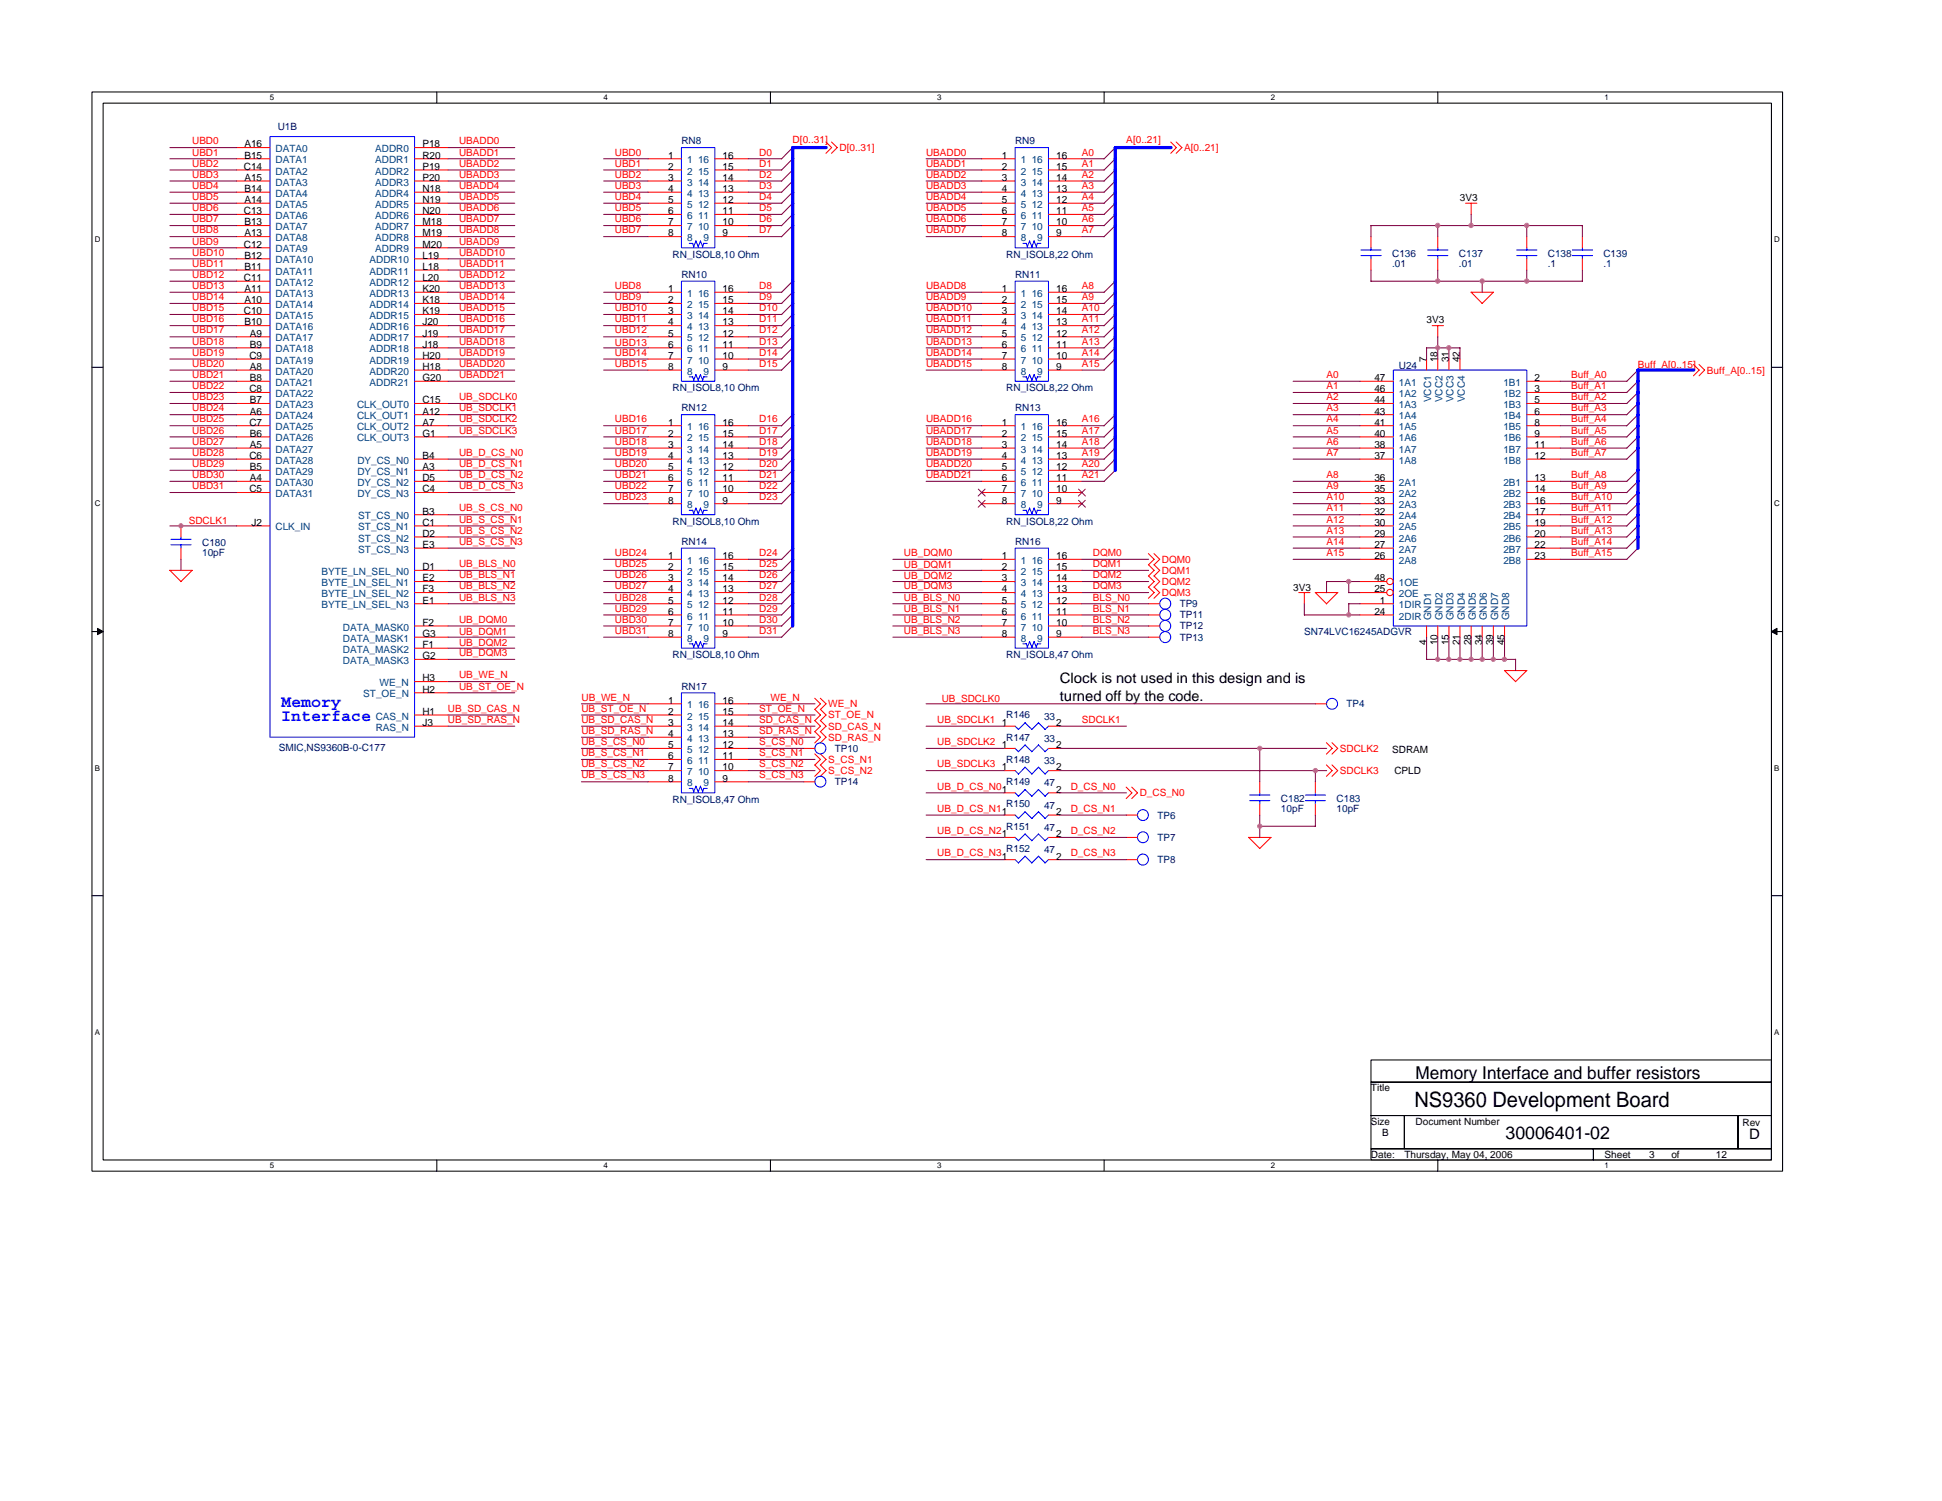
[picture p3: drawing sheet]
<svg xmlns="http://www.w3.org/2000/svg" width="279mm" height="216mm" viewBox="0 0 279 216" stroke-linecap="round" stroke-linejoin="round" font-family="sans-serif">
<defs><g id="words">
<text font-size="3" x="203.5" y="159.2">NS9360 Development Board</text>
<g font-size="2.6">
<text x="203.7" y="155.2">Memory Interface and buffer resistors</text>
<text x="216.6" y="163.9">30006401-02</text>
</g>
<g font-size="2.4" fill="#00f">
<text x="40.4" y="101.7">Memory</text>
<text x="40.4" y="103.7">Interface</text>
</g>
<g font-size="2.1">
<text x="152.5" y="98.3">Clock is not used in this design and is</text>
<text x="152.5" y="100.8">turned off by the code.</text>
<text x="251.7" y="163.9">D</text>
</g>
<g font-size="1.4" fill="#f00">
<text x="27.6" y="24">UBD2</text>
<text x="27.6" y="22.4">UBD1</text>
<text x="27.6" y="20.8">UBD0</text>
<text x="66" y="20.8">UBADD0</text>
<text x="66" y="24">UBADD2</text>
<text x="66" y="22.4">UBADD1</text>
<text x="88.5" y="22.4">UBD0</text>
<text x="88.5" y="24">UBD1</text>
<text x="109.2" y="24">D1</text>
<text x="109.2" y="22.4">D0</text>
<text x="114" y="20.6">D[0..31]</text>
<text x="120.8" y="21.7">D[0..31]</text>
<text x="133.2" y="24">UBADD1</text>
<text x="133.2" y="22.4">UBADD0</text>
<text x="155.7" y="22.4">A0</text>
<text x="155.7" y="24">A1</text>
<text x="162" y="20.6">A[0..21]</text>
<text x="170.4" y="21.7">A[0..21]</text>
<text x="27.6" y="25.6">UBD3</text>
<text x="27.6" y="28.8">UBD5</text>
<text x="27.6" y="27.2">UBD4</text>
<text x="66" y="27.2">UBADD4</text>
<text x="66" y="25.6">UBADD3</text>
<text x="66" y="28.8">UBADD5</text>
<text x="88.5" y="27.2">UBD3</text>
<text x="88.5" y="25.6">UBD2</text>
<text x="88.5" y="28.8">UBD4</text>
<text x="109.2" y="28.8">D4</text>
<text x="109.2" y="25.6">D2</text>
<text x="109.2" y="27.2">D3</text>
<text x="133.2" y="28.8">UBADD4</text>
<text x="133.2" y="25.6">UBADD2</text>
<text x="133.2" y="27.2">UBADD3</text>
<text x="155.7" y="25.6">A2</text>
<text x="155.7" y="28.8">A4</text>
<text x="155.7" y="27.2">A3</text>
<text x="27.6" y="30.4">UBD6</text>
<text x="27.6" y="32">UBD7</text>
<text x="27.6" y="33.6">UBD8</text>
<text x="27.6" y="35.2">UBD9</text>
<text x="66" y="30.4">UBADD6</text>
<text x="66" y="32">UBADD7</text>
<text x="66" y="33.6">UBADD8</text>
<text x="66" y="35.2">UBADD9</text>
<text x="88.5" y="30.4">UBD5</text>
<text x="88.5" y="32">UBD6</text>
<text x="88.5" y="33.6">UBD7</text>
<text x="109.2" y="30.4">D5</text>
<text x="109.2" y="32">D6</text>
<text x="109.2" y="33.6">D7</text>
<text x="133.2" y="32">UBADD6</text>
<text x="133.2" y="30.4">UBADD5</text>
<text x="133.2" y="33.6">UBADD7</text>
<text x="155.7" y="30.4">A5</text>
<text x="155.7" y="33.6">A7</text>
<text x="155.7" y="32">A6</text>
<text x="27.6" y="40">UBD12</text>
<text x="27.6" y="38.4">UBD11</text>
<text x="27.6" y="36.8">UBD10</text>
<text x="27.6" y="41.6">UBD13</text>
<text x="66" y="40">UBADD12</text>
<text x="66" y="38.4">UBADD11</text>
<text x="66" y="36.8">UBADD10</text>
<text x="66" y="41.6">UBADD13</text>
<text x="88.5" y="41.6">UBD8</text>
<text x="109.2" y="41.6">D8</text>
<text x="133.2" y="41.6">UBADD8</text>
<text x="155.7" y="41.6">A8</text>
<text x="27.6" y="43.2">UBD14</text>
<text x="27.6" y="44.8">UBD15</text>
<text x="27.6" y="46.4">UBD16</text>
<text x="27.6" y="48">UBD17</text>
<text x="66" y="43.2">UBADD14</text>
<text x="66" y="44.8">UBADD15</text>
<text x="66" y="46.4">UBADD16</text>
<text x="66" y="48">UBADD17</text>
<text x="88.5" y="44.8">UBD10</text>
<text x="88.5" y="43.2">UBD9</text>
<text x="88.5" y="46.4">UBD11</text>
<text x="88.5" y="48">UBD12</text>
<text x="109.2" y="48">D12</text>
<text x="109.2" y="44.8">D10</text>
<text x="109.2" y="43.2">D9</text>
<text x="109.2" y="46.4">D11</text>
<text x="133.2" y="48">UBADD12</text>
<text x="133.2" y="44.8">UBADD10</text>
<text x="133.2" y="43.2">UBADD9</text>
<text x="133.2" y="46.4">UBADD11</text>
<text x="155.7" y="44.8">A10</text>
<text x="155.7" y="43.2">A9</text>
<text x="155.7" y="48">A12</text>
<text x="155.7" y="46.4">A11</text>
<text x="27.6" y="52.8">UBD20</text>
<text x="27.6" y="51.2">UBD19</text>
<text x="27.6" y="49.6">UBD18</text>
<text x="66" y="52.8">UBADD20</text>
<text x="66" y="51.2">UBADD19</text>
<text x="66" y="49.6">UBADD18</text>
<text x="88.5" y="51.2">UBD14</text>
<text x="88.5" y="49.7">UBD13</text>
<text x="88.5" y="52.8">UBD15</text>
<text x="109.2" y="49.6">D13</text>
<text x="109.2" y="52.8">D15</text>
<text x="109.2" y="51.2">D14</text>
<text x="133.2" y="51.2">UBADD14</text>
<text x="133.2" y="49.6">UBADD13</text>
<text x="133.2" y="52.8">UBADD15</text>
<text x="155.7" y="51.2">A14</text>
<text x="155.7" y="52.8">A15</text>
<text x="155.7" y="49.6">A13</text>
<text x="235.7" y="52.9">Buff_A[0..15]</text>
<text x="245.6" y="53.7">Buff_A[0..15]</text>
<text x="27.6" y="56">UBD22</text>
<text x="27.6" y="57.6">UBD23</text>
<text x="27.6" y="54.4">UBD21</text>
<text x="27.6" y="59.2">UBD24</text>
<text x="66" y="54.4">UBADD21</text>
<text x="66" y="57.6">UB_SDCLK0</text>
<text x="66" y="59.2">UB_SDCLK1</text>
<text x="190.9" y="54.4">A0</text>
<text x="190.9" y="56">A1</text>
<text x="190.9" y="59.2">A3</text>
<text x="190.9" y="57.6">A2</text>
<text x="226.1" y="56">Buff_A1</text>
<text x="226.1" y="54.4">Buff_A0</text>
<text x="226.1" y="59.2">Buff_A3</text>
<text x="226.1" y="57.6">Buff_A2</text>
<text x="27.6" y="65.6">UBD28</text>
<text x="27.6" y="64">UBD27</text>
<text x="27.6" y="62.4">UBD26</text>
<text x="27.6" y="60.8">UBD25</text>
<text x="66" y="60.8">UB_SDCLK2</text>
<text x="66" y="62.4">UB_SDCLK3</text>
<text x="66" y="65.6">UB_D_CS_N0</text>
<text x="88.5" y="64">UBD18</text>
<text x="88.5" y="62.4">UBD17</text>
<text x="88.5" y="60.8">UBD16</text>
<text x="88.5" y="65.6">UBD19</text>
<text x="109.2" y="64">D18</text>
<text x="109.2" y="62.4">D17</text>
<text x="109.2" y="65.6">D19</text>
<text x="109.2" y="60.8">D16</text>
<text x="133.2" y="64">UBADD18</text>
<text x="133.2" y="62.4">UBADD17</text>
<text x="133.2" y="60.8">UBADD16</text>
<text x="133.2" y="65.6">UBADD19</text>
<text x="155.7" y="62.4">A17</text>
<text x="155.7" y="60.8">A16</text>
<text x="155.7" y="64">A18</text>
<text x="155.7" y="65.6">A19</text>
<text x="190.9" y="62.4">A5</text>
<text x="190.9" y="60.8">A4</text>
<text x="190.9" y="65.6">A7</text>
<text x="190.9" y="64">A6</text>
<text x="226.1" y="60.8">Buff_A4</text>
<text x="226.1" y="65.6">Buff_A7</text>
<text x="226.1" y="64">Buff_A6</text>
<text x="226.1" y="62.4">Buff_A5</text>
<text x="27.6" y="68.8">UBD30</text>
<text x="27.6" y="70.4">UBD31</text>
<text x="27.6" y="67.2">UBD29</text>
<text x="66" y="67.2">UB_D_CS_N1</text>
<text x="66" y="68.8">UB_D_CS_N2</text>
<text x="66" y="70.4">UB_D_CS_N3</text>
<text x="88.5" y="70.4">UBD22</text>
<text x="88.5" y="68.8">UBD21</text>
<text x="88.5" y="67.2">UBD20</text>
<text x="88.5" y="72">UBD23</text>
<text x="109.2" y="72">D23</text>
<text x="109.2" y="67.2">D20</text>
<text x="109.2" y="70.4">D22</text>
<text x="109.2" y="68.8">D21</text>
<text x="133.2" y="67.2">UBADD20</text>
<text x="133.2" y="68.8">UBADD21</text>
<text x="155.7" y="68.8">A21</text>
<text x="155.7" y="67.2">A20</text>
<text x="190.9" y="70.4">A9</text>
<text x="190.9" y="68.8">A8</text>
<text x="190.9" y="72">A10</text>
<text x="226.1" y="68.8">Buff_A8</text>
<text x="226.1" y="72">Buff_A10</text>
<text x="226.1" y="70.4">Buff_A9</text>
<text x="27.2" y="75.3">SDCLK1</text>
<text x="66" y="73.6">UB_S_CS_N0</text>
<text x="66" y="75.2">UB_S_CS_N1</text>
<text x="66" y="76.8">UB_S_CS_N2</text>
<text x="190.9" y="73.6">A11</text>
<text x="190.9" y="75.2">A12</text>
<text x="190.9" y="76.8">A13</text>
<text x="226.1" y="73.6">Buff_A11</text>
<text x="226.1" y="75.2">Buff_A12</text>
<text x="226.1" y="76.8">Buff_A13</text>
<text x="66" y="78.4">UB_S_CS_N3</text>
<text x="66" y="81.6">UB_BLS_N0</text>
<text x="66" y="83.2">UB_BLS_N1</text>
<text x="88.5" y="83.2">UBD26</text>
<text x="88.5" y="81.6">UBD25</text>
<text x="88.5" y="80">UBD24</text>
<text x="109.2" y="83.2">D26</text>
<text x="109.2" y="81.6">D25</text>
<text x="109.2" y="80">D24</text>
<text x="130" y="83.3">UB_DQM2</text>
<text x="130" y="80">UB_DQM0</text>
<text x="130" y="81.7">UB_DQM1</text>
<text x="157.2" y="80">DQM0</text>
<text x="157.2" y="81.6">DQM1</text>
<text x="157.2" y="83.2">DQM2</text>
<text x="167.2" y="80.9">DQM0</text>
<text x="167.2" y="82.5">DQM1</text>
<text x="190.9" y="78.4">A14</text>
<text x="190.9" y="80">A15</text>
<text x="226.1" y="78.4">Buff_A14</text>
<text x="226.1" y="80">Buff_A15</text>
<text x="66" y="84.8">UB_BLS_N2</text>
<text x="66" y="86.4">UB_BLS_N3</text>
<text x="66" y="89.6">UB_DQM0</text>
<text x="88.5" y="84.8">UBD27</text>
<text x="88.5" y="89.6">UBD30</text>
<text x="88.5" y="88">UBD29</text>
<text x="88.5" y="86.4">UBD28</text>
<text x="109.2" y="88">D29</text>
<text x="109.2" y="86.4">D28</text>
<text x="109.2" y="89.6">D30</text>
<text x="109.2" y="84.8">D27</text>
<text x="130" y="84.8">UB_DQM3</text>
<text x="130" y="86.4">UB_BLS_N0</text>
<text x="130" y="88">UB_BLS_N1</text>
<text x="130" y="89.6">UB_BLS_N2</text>
<text x="157.2" y="84.8">DQM3</text>
<text x="157.2" y="89.6">BLS_N2</text>
<text x="157.2" y="86.4">BLS_N0</text>
<text x="157.2" y="88">BLS_N1</text>
<text x="167.2" y="84.1">DQM2</text>
<text x="167.2" y="85.7">DQM3</text>
<text x="66" y="91.3">UB_DQM1</text>
<text x="66" y="92.9">UB_DQM2</text>
<text x="66" y="94.4">UB_DQM3</text>
<text x="88.5" y="91.2">UBD31</text>
<text x="109.2" y="91.2">D31</text>
<text x="130" y="91.2">UB_BLS_N3</text>
<text x="157.2" y="91.2">BLS_N3</text>
<text x="66" y="97.6">UB_WE_N</text>
<text x="66" y="99.2">UB_ST_OE_N</text>
<text x="83.6" y="100.8">UB_WE_N</text>
<text x="110.8" y="100.8">WE_N</text>
<text x="119.2" y="101.7">WE_N</text>
<text x="135.5" y="100.9">UB_SDCLK0</text>
<text x="64.4" y="102.4">UB_SD_CAS_N</text>
<text x="64.4" y="104">UB_SD_RAS_N</text>
<text x="83.6" y="102.4">UB_ST_OE_N</text>
<text x="83.6" y="105.6">UB_SD_RAS_N</text>
<text x="83.6" y="104">UB_SD_CAS_N</text>
<text x="83.6" y="107.2">UB_S_CS_N0</text>
<text x="109.2" y="104">SD_CAS_N</text>
<text x="109.2" y="105.6">SD_RAS_N</text>
<text x="109.2" y="102.4">ST_OE_N</text>
<text x="109.2" y="107.2">S_CS_N0</text>
<text x="119.2" y="104.9">SD_CAS_N</text>
<text x="119.2" y="106.5">SD_RAS_N</text>
<text x="119.2" y="103.3">ST_OE_N</text>
<text x="134.8" y="104">UB_SDCLK1</text>
<text x="134.8" y="107.2">UB_SDCLK2</text>
<text x="155.7" y="104">SDCLK1</text>
<text x="83.6" y="110.4">UB_S_CS_N2</text>
<text x="83.6" y="112">UB_S_CS_N3</text>
<text x="83.6" y="108.8">UB_S_CS_N1</text>
<text x="109.2" y="108.8">S_CS_N1</text>
<text x="109.2" y="112">S_CS_N3</text>
<text x="109.2" y="110.4">S_CS_N2</text>
<text x="119.2" y="109.7">S_CS_N1</text>
<text x="119.2" y="111.3">S_CS_N2</text>
<text x="134.8" y="113.6">UB_D_CS_N0</text>
<text x="134.8" y="110.4">UB_SDCLK3</text>
<text x="154" y="113.6">D_CS_N0</text>
<text x="192.8" y="111.3">SDCLK3</text>
<text x="192.8" y="108.1">SDCLK2</text>
<text x="134.8" y="116.8">UB_D_CS_N1</text>
<text x="134.8" y="120">UB_D_CS_N2</text>
<text x="154" y="120">D_CS_N2</text>
<text x="154" y="116.8">D_CS_N1</text>
<text x="164" y="114.5">D_CS_N0</text>
<text x="134.8" y="123.2">UB_D_CS_N3</text>
<text x="154" y="123.2">D_CS_N3</text>
</g>
<g font-size="1.4">
<text x="35.2" y="21.2">A16</text>
<text x="35.2" y="22.8">B15</text>
<text x="60.8" y="21.2">P18</text>
<text x="60.8" y="22.8">R20</text>
<text x="96.1" y="22.8">1</text>
<text x="104" y="22.8">16</text>
<text x="144.1" y="22.8">1</text>
<text x="152" y="22.8">16</text>
<text x="35.1" y="24.4">C14</text>
<text x="35.2" y="26">A15</text>
<text x="35.2" y="27.6">B14</text>
<text x="35.2" y="29.2">A14</text>
<text x="60.8" y="24.4">P19</text>
<text x="60.8" y="26">P20</text>
<text x="60.8" y="27.6">N18</text>
<text x="60.8" y="29.2">N19</text>
<text x="96.1" y="24.4">2</text>
<text x="96.1" y="26">3</text>
<text x="96.1" y="27.6">4</text>
<text x="96.1" y="29.2">5</text>
<text x="104" y="29.2">12</text>
<text x="104" y="27.6">13</text>
<text x="104" y="26">14</text>
<text x="104" y="24.4">15</text>
<text x="144.1" y="24.4">2</text>
<text x="144.1" y="26">3</text>
<text x="144.1" y="27.6">4</text>
<text x="144.1" y="29.2">5</text>
<text x="152" y="29.2">12</text>
<text x="152" y="27.6">13</text>
<text x="152" y="26">14</text>
<text x="152" y="24.4">15</text>
<text x="210" y="28.9">3V3</text>
<text x="35.1" y="30.8">C13</text>
<text x="35.1" y="35.6">C12</text>
<text x="35.2" y="32.4">B13</text>
<text x="35.2" y="34">A13</text>
<text x="60.8" y="30.8">N20</text>
<text x="60.8" y="32.4">M18</text>
<text x="60.8" y="34">M19</text>
<text x="60.8" y="35.6">M20</text>
<text x="96.1" y="30.8">6</text>
<text x="96.1" y="32.4">7</text>
<text x="96.1" y="34">8</text>
<text x="104" y="34">9</text>
<text x="104" y="32.4">10</text>
<text x="104" y="30.8">11</text>
<text x="144.1" y="30.8">6</text>
<text x="144.1" y="32.4">7</text>
<text x="144.1" y="34">8</text>
<text x="152" y="34">9</text>
<text x="152" y="32.4">10</text>
<text x="152" y="30.8">11</text>
<text x="35.1" y="40.4">C11</text>
<text x="35.2" y="37.2">B12</text>
<text x="35.2" y="38.8">B11</text>
<text x="60.8" y="37.2">L19</text>
<text x="60.8" y="38.8">L18</text>
<text x="60.8" y="40.4">L20</text>
<text x="35.1" y="45.2">C10</text>
<text x="35.2" y="42">A11</text>
<text x="35.2" y="43.6">A10</text>
<text x="35.2" y="46.8">B10</text>
<text x="60.8" y="42">K20</text>
<text x="60.8" y="43.6">K18</text>
<text x="60.8" y="45.2">K19</text>
<text x="60.8" y="46.8">J20</text>
<text x="96.1" y="42">1</text>
<text x="96.1" y="43.6">2</text>
<text x="96.1" y="45.2">3</text>
<text x="96.1" y="46.8">4</text>
<text x="104" y="46.8">13</text>
<text x="104" y="45.2">14</text>
<text x="104" y="43.6">15</text>
<text x="104" y="42">16</text>
<text x="144.1" y="42">1</text>
<text x="144.1" y="43.6">2</text>
<text x="144.1" y="45.2">3</text>
<text x="144.1" y="46.8">4</text>
<text x="152" y="46.8">13</text>
<text x="152" y="45.2">14</text>
<text x="152" y="43.6">15</text>
<text x="152" y="42">16</text>
<text x="205.2" y="46.5">3V3</text>
<text x="35.9" y="51.6">C9</text>
<text x="36" y="48.4">A9</text>
<text x="36" y="50">B9</text>
<text x="36" y="53.2">A8</text>
<text x="60.8" y="48.4">J19</text>
<text x="60.8" y="50">J18</text>
<text x="60.8" y="51.6">H20</text>
<text x="60.8" y="53.2">H18</text>
<text x="96.1" y="48.4">5</text>
<text x="96.1" y="50">6</text>
<text x="96.1" y="51.6">7</text>
<text x="96.1" y="53.2">8</text>
<text x="104" y="53.2">9</text>
<text x="104" y="51.6">10</text>
<text x="104" y="50">11</text>
<text x="104" y="48.4">12</text>
<text x="144.1" y="48.4">5</text>
<text x="144.1" y="50">6</text>
<text x="144.1" y="51.6">7</text>
<text x="144.1" y="53.2">8</text>
<text x="152" y="53.2">9</text>
<text x="152" y="51.6">10</text>
<text x="152" y="50">11</text>
<text x="152" y="48.4">12</text>
<text x="205.2" y="52.1" transform="rotate(-90 205.2 52.1)">7</text>
<text x="206.8" y="52.1" transform="rotate(-90 206.8 52.1)">18</text>
<text x="208.4" y="52.1" transform="rotate(-90 208.4 52.1)">31</text>
<text x="210" y="52.1" transform="rotate(-90 210 52.1)">42</text>
<text x="35.9" y="56.4">C8</text>
<text x="36" y="54.8">B8</text>
<text x="36" y="58">B7</text>
<text x="36" y="59.6">A6</text>
<text x="60.8" y="54.8">G20</text>
<text x="60.8" y="58">C15</text>
<text x="60.8" y="59.6">A12</text>
<text x="197.7" y="54.8">47</text>
<text x="197.7" y="56.4">46</text>
<text x="197.7" y="58">44</text>
<text x="197.7" y="59.6">43</text>
<text x="220.8" y="54.8">2</text>
<text x="220.8" y="56.4">3</text>
<text x="220.8" y="58">5</text>
<text x="220.8" y="59.6">6</text>
<text x="35.9" y="61.2">C7</text>
<text x="36" y="62.8">B6</text>
<text x="36" y="64.4">A5</text>
<text x="60.8" y="61.2">A7</text>
<text x="60.8" y="62.8">G1</text>
<text x="96.1" y="61.2">1</text>
<text x="96.1" y="62.8">2</text>
<text x="96.1" y="64.4">3</text>
<text x="104" y="64.4">14</text>
<text x="104" y="62.8">15</text>
<text x="104" y="61.2">16</text>
<text x="144.1" y="61.2">1</text>
<text x="144.1" y="62.8">2</text>
<text x="144.1" y="64.4">3</text>
<text x="152" y="64.4">14</text>
<text x="152" y="62.8">15</text>
<text x="152" y="61.2">16</text>
<text x="197.7" y="61.2">41</text>
<text x="197.7" y="62.8">40</text>
<text x="197.7" y="64.4">38</text>
<text x="220.8" y="61.2">8</text>
<text x="220.8" y="62.8">9</text>
<text x="220.8" y="64.4">11</text>
<text x="35.9" y="66">C6</text>
<text x="35.9" y="70.8">C5</text>
<text x="36" y="67.6">B5</text>
<text x="36" y="69.2">A4</text>
<text x="60.8" y="66">B4</text>
<text x="60.8" y="67.6">A3</text>
<text x="60.8" y="69.2">D5</text>
<text x="60.8" y="70.8">C4</text>
<text x="96.1" y="66">4</text>
<text x="96.1" y="67.6">5</text>
<text x="96.1" y="69.2">6</text>
<text x="96.1" y="70.8">7</text>
<text x="104" y="70.8">10</text>
<text x="104" y="69.2">11</text>
<text x="104" y="67.6">12</text>
<text x="104" y="66">13</text>
<text x="144.1" y="66">4</text>
<text x="144.1" y="67.6">5</text>
<text x="144.1" y="69.2">6</text>
<text x="144.1" y="70.8">7</text>
<text x="152" y="70.8">10</text>
<text x="152" y="69.2">11</text>
<text x="152" y="67.6">12</text>
<text x="152" y="66">13</text>
<text x="197.7" y="66">37</text>
<text x="197.7" y="69.2">36</text>
<text x="197.7" y="70.8">35</text>
<text x="220.8" y="66">12</text>
<text x="220.8" y="69.2">13</text>
<text x="220.8" y="70.8">14</text>
<text x="36.2" y="75.6">J2</text>
<text x="60.8" y="74">B3</text>
<text x="60.8" y="75.6">C1</text>
<text x="60.8" y="77.2">D2</text>
<text x="96.1" y="72.4">8</text>
<text x="104" y="72.4">9</text>
<text x="144.1" y="72.4">8</text>
<text x="152" y="72.4">9</text>
<text x="197.7" y="72.4">33</text>
<text x="197.7" y="74">32</text>
<text x="197.7" y="77.2">29</text>
<text x="197.7" y="75.6">30</text>
<text x="220.8" y="72.4">16</text>
<text x="220.8" y="74">17</text>
<text x="220.8" y="75.6">19</text>
<text x="220.8" y="77.2">20</text>
<text x="60.8" y="78.8">E3</text>
<text x="60.8" y="82">D1</text>
<text x="60.8" y="83.6">E2</text>
<text x="96.1" y="80.4">1</text>
<text x="96.1" y="82">2</text>
<text x="96.1" y="83.6">3</text>
<text x="104" y="83.6">14</text>
<text x="104" y="82">15</text>
<text x="104" y="80.4">16</text>
<text x="144.1" y="80.4">1</text>
<text x="144.1" y="82">2</text>
<text x="144.1" y="83.6">3</text>
<text x="152" y="83.6">14</text>
<text x="152" y="82">15</text>
<text x="152" y="80.4">16</text>
<text x="197.7" y="83.6">48</text>
<text x="197.7" y="78.8">27</text>
<text x="197.7" y="80.4">26</text>
<text x="220.8" y="78.8">22</text>
<text x="220.8" y="80.4">23</text>
<text x="60.8" y="85.2">F3</text>
<text x="60.8" y="86.8">E1</text>
<text x="96.1" y="85.2">4</text>
<text x="96.1" y="86.8">5</text>
<text x="96.1" y="88.4">6</text>
<text x="104" y="88.4">11</text>
<text x="104" y="86.8">12</text>
<text x="104" y="85.2">13</text>
<text x="144.1" y="85.2">4</text>
<text x="144.1" y="86.8">5</text>
<text x="144.1" y="88.4">6</text>
<text x="152" y="88.4">11</text>
<text x="152" y="86.8">12</text>
<text x="152" y="85.2">13</text>
<text x="186" y="84.9">3V3</text>
<text x="197.7" y="85.2">25</text>
<text x="197.7" y="88.4">24</text>
<text x="198.5" y="86.8">1</text>
<text x="60.8" y="90">F2</text>
<text x="60.8" y="91.6">G3</text>
<text x="60.8" y="93.2">F1</text>
<text x="60.8" y="94.8">G2</text>
<text x="96.1" y="90">7</text>
<text x="96.1" y="91.6">8</text>
<text x="104" y="91.6">9</text>
<text x="104" y="90">10</text>
<text x="144.1" y="90">7</text>
<text x="144.1" y="91.6">8</text>
<text x="152" y="91.6">9</text>
<text x="152" y="90">10</text>
<text x="205.2" y="92.8" transform="rotate(-90 205.2 92.8)">4</text>
<text x="206.8" y="92.8" transform="rotate(-90 206.8 92.8)">10</text>
<text x="208.4" y="92.8" transform="rotate(-90 208.4 92.8)">15</text>
<text x="210" y="92.8" transform="rotate(-90 210 92.8)">21</text>
<text x="211.6" y="92.8" transform="rotate(-90 211.6 92.8)">28</text>
<text x="213.2" y="92.8" transform="rotate(-90 213.2 92.8)">34</text>
<text x="214.8" y="92.8" transform="rotate(-90 214.8 92.8)">39</text>
<text x="216.4" y="92.8" transform="rotate(-90 216.4 92.8)">45</text>
<text x="60.8" y="98">H3</text>
<text x="60.8" y="99.6">H2</text>
<text x="96.1" y="101.2">1</text>
<text x="104" y="101.2">16</text>
<text x="60.8" y="102.8">H1</text>
<text x="60.8" y="104.4">J3</text>
<text x="96.1" y="102.8">2</text>
<text x="96.1" y="104.4">3</text>
<text x="96.1" y="106">4</text>
<text x="96.1" y="107.6">5</text>
<text x="104" y="107.6">12</text>
<text x="104" y="106">13</text>
<text x="104" y="104.4">14</text>
<text x="104" y="102.8">15</text>
<text x="144.1" y="104.4">1</text>
<text x="144.1" y="107.6">1</text>
<text x="152" y="104.4">2</text>
<text x="152" y="107.6">2</text>
<text x="96.1" y="109.2">6</text>
<text x="96.1" y="110.8">7</text>
<text x="96.1" y="112.4">8</text>
<text x="104" y="112.4">9</text>
<text x="104" y="110.8">10</text>
<text x="104" y="109.2">11</text>
<text x="144.1" y="110.8">1</text>
<text x="152" y="110.8">2</text>
<text x="200.3" y="108.3">SDRAM</text>
<text x="200.6" y="111.3">CPLD</text>
<text x="144.1" y="117.2">1</text>
<text x="144.1" y="114">1</text>
<text x="152" y="117.2">2</text>
<text x="152" y="114">2</text>
<text x="144.1" y="123.6">1</text>
<text x="144.1" y="120.4">1</text>
<text x="152" y="123.6">2</text>
<text x="152" y="120.4">2</text>
<text x="197.2" y="156.9">Title</text>
<text x="197.2" y="161.7">Size</text>
<text x="203.7" y="161.7">Document Number</text>
<text x="250.7" y="161.9">Rev</text>
<text x="197.2" y="166.5">Date:</text>
<text x="198.9" y="163.3">B</text>
<text x="202" y="166.5">Thursday, May 04, 2006</text>
<text x="230.9" y="166.5">Sheet</text>
<text x="237.2" y="166.5">3</text>
<text x="240.5" y="166.5">of</text>
<text x="246.9" y="166.5">12</text>
</g>
<g font-size="1.4" fill="#004080">
<text x="39.6" y="21.9">DATA0</text>
<text x="39.6" y="23.5">DATA1</text>
<text x="54" y="21.9">ADDR0</text>
<text x="54" y="23.5">ADDR1</text>
<text x="98.8" y="23.5">1</text>
<text x="100.4" y="23.5">16</text>
<text x="146.8" y="23.5">1</text>
<text x="148.4" y="23.5">16</text>
<text x="39.6" y="25.1">DATA2</text>
<text x="39.6" y="26.7">DATA3</text>
<text x="39.6" y="28.3">DATA4</text>
<text x="39.6" y="29.9">DATA5</text>
<text x="54" y="25.1">ADDR2</text>
<text x="54" y="26.7">ADDR3</text>
<text x="54" y="28.3">ADDR4</text>
<text x="54" y="29.9">ADDR5</text>
<text x="98.8" y="25.1">2</text>
<text x="98.8" y="26.7">3</text>
<text x="98.8" y="28.3">4</text>
<text x="98.8" y="29.9">5</text>
<text x="100.4" y="29.9">12</text>
<text x="100.4" y="28.3">13</text>
<text x="100.4" y="26.7">14</text>
<text x="100.4" y="25.1">15</text>
<text x="146.8" y="25.1">2</text>
<text x="146.8" y="26.7">3</text>
<text x="146.8" y="28.3">4</text>
<text x="146.8" y="29.9">5</text>
<text x="148.4" y="29.9">12</text>
<text x="148.4" y="28.3">13</text>
<text x="148.4" y="26.7">14</text>
<text x="148.4" y="25.1">15</text>
<text x="39.6" y="31.5">DATA6</text>
<text x="39.6" y="33.1">DATA7</text>
<text x="39.6" y="34.7">DATA8</text>
<text x="54" y="31.5">ADDR6</text>
<text x="54" y="33.1">ADDR7</text>
<text x="54" y="34.7">ADDR8</text>
<text x="98.8" y="31.5">6</text>
<text x="98.8" y="33.1">7</text>
<text x="98.8" y="34.7">8</text>
<text x="100.4" y="33.1">10</text>
<text x="100.4" y="31.5">11</text>
<text x="101.2" y="34.7">9</text>
<text x="146.8" y="31.5">6</text>
<text x="146.8" y="33.1">7</text>
<text x="146.8" y="34.7">8</text>
<text x="148.4" y="33.1">10</text>
<text x="148.4" y="31.5">11</text>
<text x="149.2" y="34.7">9</text>
<text x="39.6" y="36.3">DATA9</text>
<text x="39.6" y="37.9">DATA10</text>
<text x="39.6" y="39.5">DATA11</text>
<text x="39.6" y="41.1">DATA12</text>
<text x="53.2" y="37.9">ADDR10</text>
<text x="53.2" y="39.5">ADDR11</text>
<text x="53.2" y="41.1">ADDR12</text>
<text x="54" y="36.3">ADDR9</text>
<text x="39.6" y="42.7">DATA13</text>
<text x="39.6" y="44.3">DATA14</text>
<text x="39.6" y="45.9">DATA15</text>
<text x="39.6" y="47.5">DATA16</text>
<text x="53.2" y="42.7">ADDR13</text>
<text x="53.2" y="44.3">ADDR14</text>
<text x="53.2" y="45.9">ADDR15</text>
<text x="53.2" y="47.5">ADDR16</text>
<text x="98.8" y="42.7">1</text>
<text x="98.8" y="44.3">2</text>
<text x="98.8" y="45.9">3</text>
<text x="98.8" y="47.5">4</text>
<text x="100.4" y="47.5">13</text>
<text x="100.4" y="45.9">14</text>
<text x="100.4" y="44.3">15</text>
<text x="100.4" y="42.7">16</text>
<text x="146.8" y="42.7">1</text>
<text x="146.8" y="44.3">2</text>
<text x="146.8" y="45.9">3</text>
<text x="146.8" y="47.5">4</text>
<text x="148.4" y="47.5">13</text>
<text x="148.4" y="45.9">14</text>
<text x="148.4" y="44.3">15</text>
<text x="148.4" y="42.7">16</text>
<text x="39.6" y="49.1">DATA17</text>
<text x="39.6" y="50.7">DATA18</text>
<text x="39.6" y="52.3">DATA19</text>
<text x="39.6" y="53.9">DATA20</text>
<text x="53.2" y="49.1">ADDR17</text>
<text x="53.2" y="50.7">ADDR18</text>
<text x="53.2" y="52.3">ADDR19</text>
<text x="53.2" y="53.9">ADDR20</text>
<text x="98.8" y="49.1">5</text>
<text x="98.8" y="50.7">6</text>
<text x="98.8" y="52.3">7</text>
<text x="98.8" y="53.9">8</text>
<text x="100.4" y="52.3">10</text>
<text x="100.4" y="50.7">11</text>
<text x="100.4" y="49.1">12</text>
<text x="101.2" y="53.9">9</text>
<text x="146.8" y="49.1">5</text>
<text x="146.8" y="50.7">6</text>
<text x="146.8" y="52.3">7</text>
<text x="146.8" y="53.9">8</text>
<text x="148.4" y="52.3">10</text>
<text x="148.4" y="50.7">11</text>
<text x="148.4" y="49.1">12</text>
<text x="149.2" y="53.9">9</text>
<text x="39.6" y="55.5">DATA21</text>
<text x="39.6" y="57.1">DATA22</text>
<text x="39.6" y="58.7">DATA23</text>
<text x="51.4" y="58.7">CLK_OUT0</text>
<text x="53.2" y="55.5">ADDR21</text>
<text x="201.3" y="55.5">1A1</text>
<text x="201.3" y="57.1">1A2</text>
<text x="201.3" y="58.7">1A3</text>
<text x="205.9" y="57.9" transform="rotate(-90 205.9 57.9)">VCC1</text>
<text x="207.5" y="57.9" transform="rotate(-90 207.5 57.9)">VCC2</text>
<text x="209.1" y="57.9" transform="rotate(-90 209.1 57.9)">VCC3</text>
<text x="210.7" y="57.9" transform="rotate(-90 210.7 57.9)">VCC4</text>
<text x="216.3" y="55.5">1B1</text>
<text x="216.3" y="57.1">1B2</text>
<text x="216.3" y="58.7">1B3</text>
<text x="39.6" y="60.3">DATA24</text>
<text x="39.6" y="61.9">DATA25</text>
<text x="39.6" y="63.5">DATA26</text>
<text x="39.6" y="65.1">DATA27</text>
<text x="51.4" y="60.3">CLK_OUT1</text>
<text x="51.4" y="61.9">CLK_OUT2</text>
<text x="51.4" y="63.5">CLK_OUT3</text>
<text x="98.8" y="61.9">1</text>
<text x="98.8" y="63.5">2</text>
<text x="98.8" y="65.1">3</text>
<text x="100.4" y="65.1">14</text>
<text x="100.4" y="63.5">15</text>
<text x="100.4" y="61.9">16</text>
<text x="146.8" y="61.9">1</text>
<text x="146.8" y="63.5">2</text>
<text x="146.8" y="65.1">3</text>
<text x="148.4" y="65.1">14</text>
<text x="148.4" y="63.5">15</text>
<text x="148.4" y="61.9">16</text>
<text x="201.3" y="60.3">1A4</text>
<text x="201.3" y="61.9">1A5</text>
<text x="201.3" y="63.5">1A6</text>
<text x="201.3" y="65.1">1A7</text>
<text x="216.3" y="60.3">1B4</text>
<text x="216.3" y="61.9">1B5</text>
<text x="216.3" y="63.5">1B6</text>
<text x="216.3" y="65.1">1B7</text>
<text x="39.6" y="66.7">DATA28</text>
<text x="39.6" y="68.3">DATA29</text>
<text x="39.6" y="69.9">DATA30</text>
<text x="39.6" y="71.5">DATA31</text>
<text x="51.4" y="66.7">DY_CS_N0</text>
<text x="51.4" y="68.3">DY_CS_N1</text>
<text x="51.4" y="69.9">DY_CS_N2</text>
<text x="51.4" y="71.5">DY_CS_N3</text>
<text x="98.8" y="66.7">4</text>
<text x="98.8" y="68.3">5</text>
<text x="98.8" y="69.9">6</text>
<text x="98.8" y="71.5">7</text>
<text x="100.4" y="71.5">10</text>
<text x="100.4" y="69.9">11</text>
<text x="100.4" y="68.3">12</text>
<text x="100.4" y="66.7">13</text>
<text x="146.8" y="66.7">4</text>
<text x="146.8" y="68.3">5</text>
<text x="146.8" y="69.9">6</text>
<text x="146.8" y="71.5">7</text>
<text x="148.4" y="71.5">10</text>
<text x="148.4" y="69.9">11</text>
<text x="148.4" y="68.3">12</text>
<text x="148.4" y="66.7">13</text>
<text x="201.3" y="66.7">1A8</text>
<text x="201.3" y="69.9">2A1</text>
<text x="201.3" y="71.5">2A2</text>
<text x="216.3" y="66.7">1B8</text>
<text x="216.3" y="69.9">2B1</text>
<text x="216.3" y="71.5">2B2</text>
<text x="39.6" y="76.3">CLK_IN</text>
<text x="51.5" y="74.7">ST_CS_N0</text>
<text x="51.5" y="76.3">ST_CS_N1</text>
<text x="51.5" y="77.9">ST_CS_N2</text>
<text x="98.8" y="73.1">8</text>
<text x="101.2" y="73.1">9</text>
<text x="146.8" y="73.1">8</text>
<text x="149.2" y="73.1">9</text>
<text x="201.3" y="73.1">2A3</text>
<text x="201.3" y="74.7">2A4</text>
<text x="201.3" y="77.9">2A6</text>
<text x="201.3" y="76.3">2A5</text>
<text x="216.3" y="73.1">2B3</text>
<text x="216.3" y="74.7">2B4</text>
<text x="216.3" y="76.3">2B5</text>
<text x="216.3" y="77.9">2B6</text>
<text x="46.3" y="82.7">BYTE_LN_SEL_N0</text>
<text x="51.5" y="79.5">ST_CS_N3</text>
<text x="98.8" y="81.1">1</text>
<text x="98.8" y="82.7">2</text>
<text x="100.4" y="82.7">15</text>
<text x="100.4" y="81.1">16</text>
<text x="146.8" y="81.1">1</text>
<text x="146.8" y="82.7">2</text>
<text x="148.4" y="82.7">15</text>
<text x="148.4" y="81.1">16</text>
<text x="201.3" y="79.5">2A7</text>
<text x="201.3" y="81.1">2A8</text>
<text x="216.3" y="79.5">2B7</text>
<text x="216.3" y="81.1">2B8</text>
<text x="46.3" y="84.3">BYTE_LN_SEL_N1</text>
<text x="46.3" y="85.9">BYTE_LN_SEL_N2</text>
<text x="46.3" y="87.5">BYTE_LN_SEL_N3</text>
<text x="98.8" y="84.3">3</text>
<text x="98.8" y="85.9">4</text>
<text x="98.8" y="87.5">5</text>
<text x="98.8" y="89.1">6</text>
<text x="100.4" y="89.1">11</text>
<text x="100.4" y="87.5">12</text>
<text x="100.4" y="85.9">13</text>
<text x="100.4" y="84.3">14</text>
<text x="146.8" y="84.3">3</text>
<text x="146.8" y="85.9">4</text>
<text x="146.8" y="87.5">5</text>
<text x="146.8" y="89.1">6</text>
<text x="148.4" y="89.1">11</text>
<text x="148.4" y="87.5">12</text>
<text x="148.4" y="85.9">13</text>
<text x="148.4" y="84.3">14</text>
<text x="201.3" y="84.3">1OE</text>
<text x="201.3" y="87.5">1DIR</text>
<text x="201.3" y="85.9">2OE</text>
<text x="201.3" y="89.1">2DIR</text>
<text x="205.9" y="89.2" transform="rotate(-90 205.9 89.2)">GND1</text>
<text x="207.5" y="89.2" transform="rotate(-90 207.5 89.2)">GND2</text>
<text x="209.1" y="89.2" transform="rotate(-90 209.1 89.2)">GND3</text>
<text x="210.7" y="89.2" transform="rotate(-90 210.7 89.2)">GND4</text>
<text x="212.3" y="89.2" transform="rotate(-90 212.3 89.2)">GND5</text>
<text x="213.9" y="89.2" transform="rotate(-90 213.9 89.2)">GND6</text>
<text x="215.5" y="89.2" transform="rotate(-90 215.5 89.2)">GND7</text>
<text x="217.1" y="89.2" transform="rotate(-90 217.1 89.2)">GND8</text>
<text x="49.3" y="90.7">DATA_MASK0</text>
<text x="49.3" y="92.3">DATA_MASK1</text>
<text x="49.3" y="93.9">DATA_MASK2</text>
<text x="49.3" y="95.5">DATA_MASK3</text>
<text x="98.8" y="90.7">7</text>
<text x="98.8" y="92.3">8</text>
<text x="100.4" y="90.7">10</text>
<text x="101.2" y="92.3">9</text>
<text x="146.8" y="90.7">7</text>
<text x="146.8" y="92.3">8</text>
<text x="148.4" y="90.7">10</text>
<text x="149.2" y="92.3">9</text>
<text x="52.3" y="100.3">ST_OE_N</text>
<text x="54.6" y="98.7">WE_N</text>
<text x="98.8" y="101.9">1</text>
<text x="100.4" y="101.9">16</text>
<text x="54.1" y="103.5">CAS_N</text>
<text x="54.1" y="105.1">RAS_N</text>
<text x="98.8" y="103.5">2</text>
<text x="98.8" y="105.1">3</text>
<text x="98.8" y="106.7">4</text>
<text x="100.4" y="106.7">13</text>
<text x="100.4" y="105.1">14</text>
<text x="100.4" y="103.5">15</text>
<text x="98.8" y="108.3">5</text>
<text x="98.8" y="109.9">6</text>
<text x="98.8" y="111.5">7</text>
<text x="98.8" y="113.1">8</text>
<text x="100.4" y="111.5">10</text>
<text x="100.4" y="109.9">11</text>
<text x="100.4" y="108.3">12</text>
<text x="101.2" y="113.1">9</text>
</g>
<g font-size="1.4" fill="#000080">
<text x="40" y="18.7">U1B</text>
<text x="98" y="20.8">RN8</text>
<text x="146" y="20.8">RN9</text>
<text x="96.8" y="37.1">RN_ISOL8,10 Ohm</text>
<text x="98" y="40">RN10</text>
<text x="144.8" y="37.1">RN_ISOL8,22 Ohm</text>
<text x="146" y="40">RN11</text>
<text x="200.3" y="36.9">C136</text>
<text x="200.3" y="38.4">.01</text>
<text x="209.9" y="36.9">C137</text>
<text x="209.9" y="38.4">.01</text>
<text x="222.7" y="36.9">C138</text>
<text x="222.7" y="38.4">.1</text>
<text x="230.7" y="36.9">C139</text>
<text x="230.7" y="38.4">.1</text>
<text x="201.2" y="53.1">U24</text>
<text x="96.8" y="56.3">RN_ISOL8,10 Ohm</text>
<text x="98" y="59.2">RN12</text>
<text x="144.8" y="56.3">RN_ISOL8,22 Ohm</text>
<text x="146" y="59.2">RN13</text>
<text x="96.8" y="75.5">RN_ISOL8,10 Ohm</text>
<text x="144.8" y="75.5">RN_ISOL8,22 Ohm</text>
<text x="29.1" y="78.5">C180</text>
<text x="29.1" y="80">10pF</text>
<text x="98" y="78.4">RN14</text>
<text x="146" y="78.4">RN16</text>
<text x="169.7" y="87.3">TP9</text>
<text x="169.7" y="88.9">TP11</text>
<text x="96.8" y="94.7">RN_ISOL8,10 Ohm</text>
<text x="144.8" y="94.7">RN_ISOL8,47 Ohm</text>
<text x="169.7" y="92.1">TP13</text>
<text x="169.7" y="90.5">TP12</text>
<text x="187.7" y="91.3">SN74LVC16245ADGVR</text>
<text x="98" y="99.2">RN17</text>
<text x="193.7" y="101.7">TP4</text>
<text x="40.1" y="108">SMIC,NS9360B-0-C177</text>
<text x="144.8" y="103.3">R146</text>
<text x="144.8" y="106.5">R147</text>
<text x="150.2" y="103.5">33</text>
<text x="150.2" y="106.7">33</text>
<text x="120.1" y="108.1">TP10</text>
<text x="120.1" y="112.9">TP14</text>
<text x="144.8" y="109.7">R148</text>
<text x="144.8" y="112.9">R149</text>
<text x="150.2" y="109.9">33</text>
<text x="150.2" y="113.1">47</text>
<text x="96.8" y="115.5">RN_ISOL8,47 Ohm</text>
<text x="144.8" y="116.1">R150</text>
<text x="144.8" y="119.3">R151</text>
<text x="150.2" y="116.3">47</text>
<text x="150.2" y="119.5">47</text>
<text x="166.5" y="117.7">TP6</text>
<text x="184.3" y="115.3">C182</text>
<text x="184.3" y="116.8">10pF</text>
<text x="192.3" y="115.3">C183</text>
<text x="192.3" y="116.8">10pF</text>
<text x="144.8" y="122.5">R152</text>
<text x="150.2" y="122.7">47</text>
<text x="166.5" y="120.9">TP7</text>
<text x="166.5" y="124.1">TP8</text>
</g>
<g font-size="1.1">
<text x="38.8" y="14.4">5</text>
<text x="86.8" y="14.4">4</text>
<text x="134.8" y="14.4">3</text>
<text x="182.9" y="14.4">2</text>
<text x="230.9" y="14.4">1</text>
<text x="13.6" y="34.8">D</text>
<text x="255.3" y="34.8">D</text>
<text x="13.6" y="72.8">C</text>
<text x="255.3" y="72.8">C</text>
<text x="13.6" y="110.8">B</text>
<text x="255.3" y="110.8">B</text>
<text x="13.6" y="148.8">A</text>
<text x="255.3" y="148.8">A</text>
<text x="38.8" y="168">5</text>
<text x="86.8" y="168">4</text>
<text x="134.8" y="168">3</text>
<text x="182.9" y="168">2</text>
<text x="230.9" y="168">1</text>
</g>
</g></defs>
<path d="M13.2 13.2h243.3v155.3h-243.3zM14.8 14.8h240.1v152.1h-240.1z" fill="none" stroke="#000" stroke-width=".15"/>
<g fill="#fff">
<path d="M38.8 13.4h.7v1.3h-.7z"/>
<path d="M38.8 167h.7v1.3h-.7z"/>
</g>
<path d="M62.8 13.2v1.6M62.8 166.9v1.6" fill="none" stroke="#000" stroke-width=".15"/>
<g fill="#fff">
<path d="M86.8 13.4h.7v1.3h-.7z"/>
<path d="M86.8 167h.7v1.3h-.7z"/>
</g>
<path d="M110.8 13.2v1.6M110.8 166.9v1.6" fill="none" stroke="#000" stroke-width=".15"/>
<g fill="#fff">
<path d="M134.8 13.4h.7v1.3h-.7z"/>
<path d="M134.8 167h.7v1.3h-.7z"/>
</g>
<path d="M158.8 13.2v1.6M158.8 166.9v1.6" fill="none" stroke="#000" stroke-width=".15"/>
<g fill="#fff">
<path d="M182.9 13.4h.6v1.3h-.6z"/>
<path d="M182.9 167h.6v1.3h-.6z"/>
</g>
<path d="M206.9 13.2v1.6M206.9 166.9v1.6" fill="none" stroke="#000" stroke-width=".15"/>
<g fill="#fff">
<path d="M230.9 13.4h.6v1.3h-.6z"/>
<path d="M230.9 167h.6v1.3h-.6z"/>
<path d="M13.6 33.8h.8v1.3h-.8z"/>
<path d="M255.3 33.8h.8v1.3h-.8z"/>
<path d="M13.6 71.8h.8v1.3h-.8z"/>
<path d="M255.3 71.8h.8v1.3h-.8z"/>
</g>
<path d="M13.2 52.8h1.6M254.9 52.8h1.6" fill="none" stroke="#000" stroke-width=".15"/>
<g fill="#fff">
<path d="M13.6 109.8h.8v1.3h-.8z"/>
<path d="M255.3 109.8h.7v1.3h-.7z"/>
</g>
<path d="M13.2 90.8h1.6M254.9 90.8h1.6" fill="none" stroke="#000" stroke-width=".15"/>
<path d="M14 90.4l.8 .4-.8 .5zM254.9 90.8l.8-.4v.9z" fill="#000"/>
<path d="M14 90.4l.8 .4-.8 .5zM254.9 90.8l.8-.4v.9z" fill="none" stroke="#000" stroke-width=".14"/>
<g fill="#fff">
<path d="M13.6 147.8h.8v1.3h-.8z"/>
<path d="M255.3 147.8h.7v1.3h-.7z"/>
</g>
<path d="M13.2 128.8h1.6M254.9 128.8h1.6M197.2 152.5h57.7v3.2h-57.7zM197.2 155.7h57.7v4.8h-57.7zM197.2 160.5h4.8v4.7h-4.8zM197.2 165.2h32v1.7h-32zM202 160.5h48.1v4.7h-48.1zM229.2 165.2h25.7v1.7h-25.7zM250.1 160.5h4.8v4.7h-4.8z" fill="none" stroke="#000" stroke-width=".15"/>
<g fill="none" stroke="#f00" stroke-width=".15">
<path d="M34 29.2h4.8M34 22.8h4.8M34 24.4h4.8M34 26h4.8M34 27.6h4.8M34 30.8h4.8M34 32.4h4.8M34 34h4.8M34 21.2h4.8M34 35.6h4.8M34 37.2h4.8M34 38.8h4.8"/>
<path d="M59.6 29.2h4.9M59.6 22.8h4.9M59.6 24.4h4.9M59.6 26h4.9M59.6 27.6h4.9M59.6 30.8h4.9M59.6 32.4h4.9M59.6 34h4.9M59.6 21.2h4.9M59.6 35.6h4.9M59.6 37.2h4.9M59.6 38.8h4.9"/>
<path d="M93.2 29.2h4.8M93.2 22.8h4.8M93.2 24.4h4.8M93.2 26h4.8M93.2 27.6h4.8M93.2 30.8h4.8M93.2 32.4h4.8M93.2 34h4.8M102.8 29.2h4.8M102.8 22.8h4.8M102.8 24.4h4.8M102.8 26h4.8"/>
<path d="M102.8 27.6h4.8M102.8 30.8h4.8M102.8 32.4h4.8M102.8 34h4.8M118.8 20.4l.9 .8-.9 .9M119.6 20.4l.9 .8-.9 .9M141.2 29.2h4.8M141.2 22.8h4.8M141.2 24.4h4.8M141.2 26h4.8M141.2 27.6h4.8M141.2 30.8h4.8"/>
<path d="M141.2 32.4h4.8M141.2 34h4.8M150.8 29.2h4.9M150.8 22.8h4.9M150.8 24.4h4.9M150.8 26h4.9M150.8 27.6h4.9M150.8 30.8h4.9M150.8 32.4h4.9M150.8 34h4.9M168.4 20.4l.8 .8-.8 .9M169.2 20.4l.8 .8-.8 .9"/>
<path d="M197.2 34v1.6M197.2 37.2v1.6M206.9 34v1.6M206.9 37.2v1.6M210.9 29.2h1.6M211.7 29.2v1.7M219.7 34v1.6M219.7 37.2v1.6M227.7 34v1.6M227.7 37.2v1.6M34 46.8h4.8M34 42h4.8"/>
<path d="M34 43.6h4.8M34 45.2h4.8M34 48.4h4.8M34 50h4.8M34 51.6h4.8M34 53.2h4.8M34 54.8h4.8M34 56.4h4.8M34 58h4.8M34 59.6h4.8M34 40.4h4.8M59.6 46.8h4.9"/>
<path d="M59.6 42h4.9M59.6 43.6h4.9M59.6 45.2h4.9M59.6 48.4h4.9M59.6 50h4.9M59.6 51.6h4.9M59.6 53.2h4.9M59.6 54.8h4.9M59.6 58h4.9M59.6 59.6h4.9M59.6 40.4h4.9M93.2 46.8h4.8"/>
<path d="M93.2 42h4.8M93.2 43.6h4.8M93.2 45.2h4.8M93.2 48.4h4.8M93.2 50h4.8M93.2 51.6h4.8M93.2 53.2h4.8M102.8 46.8h4.8M102.8 42h4.8M102.8 43.6h4.8M102.8 45.2h4.8M102.8 48.4h4.8"/>
<path d="M102.8 50h4.8M102.8 51.6h4.8M102.8 53.2h4.8M141.2 46.8h4.8M141.2 42h4.8M141.2 43.6h4.8M141.2 45.2h4.8M141.2 48.4h4.8M141.2 50h4.8M141.2 51.6h4.8M141.2 53.2h4.8M150.8 46.8h4.9"/>
<path d="M150.8 42h4.9M150.8 43.6h4.9M150.8 45.2h4.9M150.8 48.4h4.9M150.8 50h4.9M150.8 51.6h4.9M150.8 53.2h4.9M195.7 54.8h4.8M195.7 56.4h4.8M195.7 58h4.8M195.7 59.6h4.8M205.2 51.6v1.6"/>
<path d="M206 46.8h1.7M206.9 46.8v1.7M206.9 51.6v1.6M208.5 51.6v1.6M210 51.6v1.6M211.6 42l1.6 1.6M211.7 42h3.2M214.9 42l-1.7 1.7M219.7 54.8h4.8M219.7 56.4h4.8M219.7 58h4.8M219.7 59.6h4.8"/>
<path d="M243.6 52.4l.9 .8-.9 .9M244.4 52.4l.8 .8-.8 .9M26 75.6v1.6M26 78.8v1.7M34 61.2h4.8M34 62.8h4.8M34 64.5h4.8M34 66h4.8M34 67.6h4.8M34 69.2h4.8M34 70.8h4.8M34 75.6h4.8"/>
<path d="M59.6 61.2h4.9M59.6 62.8h4.9M59.6 66h4.9M59.6 67.6h4.9M59.6 69.2h4.9M59.6 70.8h4.9M59.6 74h4.9M59.6 75.6h4.9M59.6 77.2h4.9M59.6 78.8h4.9M93.2 61.2h4.8M93.2 62.8h4.8"/>
<path d="M93.2 64.5h4.8M93.2 66h4.8M93.2 67.6h4.8M93.2 69.2h4.8M93.2 70.8h4.8M93.2 72.5h4.8M102.8 61.2h4.8M102.8 62.8h4.8M102.8 64.5h4.8M102.8 66h4.8M102.8 67.6h4.8M102.8 69.2h4.8"/>
<path d="M102.8 70.8h4.8M102.8 72.5h4.8M141.2 61.2h4.8M141.2 62.8h4.8M141.2 64.5h4.8M141.2 66h4.8M141.2 67.6h4.8M141.2 69.2h4.8M141.2 70.8h4.8M141.2 72.5h4.8M150.8 61.2h4.9M150.8 62.8h4.9"/>
<path d="M150.8 64.5h4.9M150.8 66h4.9M150.8 67.6h4.9M150.8 69.2h4.9M150.8 70.8h4.9M150.8 72.5h4.9M165.2 79.6l.8 .9-.8 .8M166 79.6l.9 .9-.9 .8M195.7 61.2h4.8M195.7 62.8h4.8M195.7 64.5h4.8M195.7 66h4.8"/>
<path d="M195.7 69.2h4.8M195.7 70.8h4.8M195.7 72.5h4.8M195.7 74h4.8M195.7 75.6h4.8M195.7 77.2h4.8M195.7 78.8h4.8M219.7 61.2h4.8M219.7 62.8h4.8M219.7 64.5h4.8M219.7 66h4.8M219.7 69.2h4.8"/>
<path d="M219.7 70.8h4.8M219.7 72.5h4.8M219.7 74h4.8M219.7 75.6h4.8M219.7 77.2h4.8M219.7 78.8h4.8M24.4 82l1.6 1.6M24.4 82h3.3l-1.7 1.7M59.6 85.2h4.9M59.6 82h4.9M59.6 91.6h4.9M59.6 83.6h4.9"/>
<path d="M59.6 86.8h4.9M59.6 90h4.9M59.6 93.2h4.9M59.6 94.8h4.9M59.6 98h4.9M59.6 99.6h4.9M93.2 85.2h4.8M93.2 82h4.8M93.2 91.6h4.8M93.2 80.5h4.8M93.2 83.6h4.8M93.2 86.8h4.8"/>
<path d="M93.2 88.5h4.8M93.2 90h4.8M102.8 85.2h4.8M102.8 82h4.8M102.8 91.6h4.8M102.8 80.5h4.8M102.8 83.6h4.8M102.8 86.8h4.8M102.8 88.5h4.8M102.8 90h4.8M141.2 85.2h4.8M141.2 82h4.8"/>
<path d="M141.2 91.6h4.8M141.2 80.5h4.8M141.2 83.6h4.8M141.2 86.8h4.8M141.2 88.5h4.8M141.2 90h4.8M150.8 85.2h4.9M150.8 82h4.9M150.8 91.6h4.9M150.8 80.5h4.9M150.8 83.6h4.9M150.8 86.8h4.9"/>
<path d="M150.8 88.5h4.9M150.8 90h4.9M165.2 81.2l.8 .8-.8 .9M165.2 82.8l.8 .8-.8 .9M165.2 84.4l.8 .8-.8 .9M165.2 91.6h1.7M165.2 86.8h1.7M165.2 88.5h1.7M165.2 90h1.7M166 81.2l.9 .8-.9 .9M166 82.8l.9 .8-.9 .9M166 84.4l.9 .8-.9 .9"/>
<path d="M186.9 85.2h1.6M187.7 85.2v1.7M189.2 85.2l1.7 1.6M189.2 85.2h3.3l-1.7 1.7M195.7 85.2h3.8M195.7 80.5h4.8M195.7 83.6h3.8M195.7 86.8h4.8M195.7 88.5h4.8M205.2 90v1.6M206.9 90v1.6M208.5 90v1.6"/>
<path d="M210 90v1.6M211.7 90v1.6M213.2 90v1.6M214.9 90v1.6M216.4 96.4l1.6 1.7 1.7-1.6M216.5 96.5h3.2M216.5 90v1.6M219.7 80.5h4.8M59.6 104.5h4.9M59.6 102.8h4.9M93.2 101.2h4.8M93.2 104.5h4.8"/>
<path d="M93.2 107.6h4.8M93.2 102.8h4.8M93.2 106h4.8M93.2 109.2h4.8M93.2 110.8h4.8M93.2 112.5h4.8M102.8 101.2h4.8M102.8 104.5h4.8M102.8 107.6h4.8M102.8 102.8h4.8M102.8 106h4.8M102.8 109.2h4.8"/>
<path d="M102.8 110.8h4.8M102.8 112.5h4.8M115.7 107.6h1.5M115.7 112.5h1.5M117.2 100.4l.8 .8-.8 .9M117.2 103.6l.8 .9-.8 .8M117.2 105.2l.8 .8-.8 .9M117.2 108.4l.8 .8-.8 .9M117.2 102l.8 .8-.8 .9M117.2 110l.8 .8-.8 .9M118 100.4l.8 .8-.8 .9M118 103.6l.8 .9-.8 .8"/>
<path d="M118 105.2l.8 .8-.8 .9M118 108.4l.8 .8-.8 .9M118 102l.8 .8-.8 .9M118 110l.8 .8-.8 .9M144.5 104.5h1.5M144.5 117.2h1.5M144.5 107.6h1.5M144.5 110.8h1.5M144.5 114h1.5M150.8 104.5h1.7M150.8 117.2h1.7M150.8 107.6h1.7"/>
<path d="M150.8 110.8h1.7M150.8 114h1.7M162 113.2l.8 .8-.8 .9M162 117.2h1.7M162.8 113.2l.9 .8-.9 .9M181.2 112.5v1.5M181.2 115.7v1.5M189.2 101.2h1.7M189.2 112.5v1.5M189.2 115.7v1.5M190.8 110l.9 .8-.9 .9M190.8 106.8l.9 .8-.9 .9"/>
<path d="M191.6 110l.9 .8-.9 .9M191.6 106.8l.9 .8-.9 .9M144.5 120.5h1.5M144.5 123.7h1.5M150.8 120.5h1.7M150.8 123.7h1.7M162 120.5h1.7M162 123.7h1.7M179.6 120.4l1.6 1.6M179.7 120.5h3.2l-1.7 1.6"/>
<circle cx="200" cy="85.2" r=".46"/>
<circle cx="200" cy="83.6" r=".46"/>
</g>
<g fill="none" stroke="#00f" stroke-width=".15">
<path d="M38.8 19.6h20.8v86.4h-20.8zM98 21.2h4.8v14.4h-4.8zM99.2 35h.5M99.6 35l.2 .5M100.1 34.7l.4 .8M100.1 34.6l-.3 .9M100.8 34.7l.3 .8M100.8 34.6l-.3 .9M101.7 35h-.5l-.1 .5M146 21.2h4.8v14.4h-4.8zM147.2 35h.5M147.7 35l.1 .5"/>
<path d="M148.1 34.7l.4 .8M148.1 34.6l-.3 .9M148.8 34.7l.3 .8M148.8 34.6l-.3 .9M149.2 35h.5M149.3 35l-.2 .5M195.8 36.8h2.9M195.8 36h2.9M197.2 35.6v.4M197.2 36.7v.5M205.4 36.8h2.9M205.4 36h2.9"/>
<path d="M206.9 35.6v.4M206.9 36.7v.5M218.2 36.8h2.9M218.2 36h2.9M219.7 35.6v.4M219.7 36.7v.5M226.2 36.8h2.9M226.2 36h2.9M227.7 35.6v.4M227.7 36.7v.5M98 40.4h4.8v14.4h-4.8zM98 59.6h4.8v14.4h-4.8z"/>
<path d="M99.2 54.2h.5M99.6 54.2l.2 .5M100.1 53.9l.4 .8M100.1 53.9l-.3 .8M100.5 54.7l.3-.8 .3 .8M101.2 54.2h.5M101.3 54.2l-.2 .5M146 59.6h4.8v14.4h-4.8zM146 40.4h4.8v14.4h-4.8zM147.2 54.2h.5M147.7 54.2l.1 .5M148.1 53.9l.4 .8"/>
<path d="M148.1 53.9l-.3 .8M148.8 53.9l.3 .8M148.8 53.9l-.3 .8M149.2 54.2h.5M149.3 54.2l-.2 .5M200.5 53.2h19.2v36.8h-19.2zM24.6 78.4h2.9M24.6 77.6h2.9M26 77.2v.4M26 78.3v.5M98 78.8h4.8v14.4h-4.8zM99.2 73.4h.5"/>
<path d="M99.6 73.4l.2 .5M100.1 73.1l.4 .8M100.1 73.1l-.3 .8M100.8 73.1l.3 .8M100.8 73.1l-.3 .8M101.2 73.4h.5M101.3 73.4l-.2 .5M146 78.8h4.8v14.4h-4.8zM147.2 73.4h.5M147.7 73.4l.1 .5M148.1 73.1l.4 .8M148.1 73.1l-.3 .8"/>
<path d="M148.8 73.1l.3 .8M148.8 73.1l-.3 .8M149.2 73.4h.5M149.3 73.4l-.2 .5M98 99.6h4.8v14.4h-4.8zM99.2 92.6h.5M99.6 92.6l.2 .5M100.1 92.3l.4 .8M100.1 92.3l-.3 .8M100.8 92.3l.3 .8M100.8 92.3l-.3 .8M101.2 92.6h.5"/>
<path d="M101.3 92.6l-.2 .5M147.2 92.6h.5M147.7 92.6l.1 .5M148.1 92.3l.4 .8M148.1 92.3l-.3 .8M148.8 92.3l.3 .8M148.8 92.3l-.3 .8M149.2 92.6h.5M149.3 92.6l-.2 .5M99.2 113.4h.5M100.1 113.1l.4 .8 .3-.8 .3 .8M100.1 113.1l-.3 .8-.2-.5"/>
<path d="M101.2 113.4h.5M101.3 113.4l-.2 .5M146 104.4l.5 .5M146 117.2l.5 .5M146 107.6l.5 .5M146 110.8l.5 .5M146 114l.5 .5M147.5 103.9l1 1M147.5 116.8l1 .9M147.5 113.6l1 .9M147.5 104l-1 .9M147.5 116.8l-1 .9"/>
<path d="M147.5 113.6l-1 .9M148.5 111.3l-1-1-1 1.1M149.4 103.9l1 1M149.4 116.8l1 .9M149.4 107.1l.9 1 .5-.5M149.4 110.3l1 1M149.4 113.6l1 .9M149.4 119.9l.9 1 .5-.4M149.4 104l-1 .9M149.4 116.8l-1 .9M149.4 107.2l-1 .9-.9-1-1 1M149.4 110.4l-1 1"/>
<path d="M149.4 113.6l-1 .9M149.4 120l-1 .9-.9-1-1 1M150.8 104.5l-.5 .4M150.8 117.2l-.5 .5M150.8 110.8l-.5 .6M150.8 114l-.5 .5M179.8 115.2h2.9M179.8 114.4h2.9M181.2 114v.4M181.2 115.1v.6M187.8 115.2h2.9M187.8 114.4h2.9"/>
<path d="M189.2 114v.4M189.2 115.1v.6M146 123.6l.5 .5M146 120.4l.5 .5M149.4 123.1l.9 1 .5-.4M149.4 123.2l-1 .9-.9-1-1 1"/>
<circle cx="167.6" cy="90" r=".79"/>
<circle cx="167.6" cy="86.8" r=".79"/>
<circle cx="167.6" cy="91.6" r=".79"/>
<circle cx="167.6" cy="88.4" r=".79"/>
<circle cx="118" cy="107.6" r=".79"/>
<circle cx="118" cy="112.4" r=".79"/>
<circle cx="164.4" cy="117.2" r=".78"/>
<circle cx="191.7" cy="101.2" r=".79"/>
<circle cx="164.4" cy="123.6" r=".79"/>
<circle cx="164.4" cy="120.4" r=".78"/>
</g>
<path d="M140.8 70.4l.9 1M140.8 72l.9 1M141.7 70.4l-1 1M141.7 72l-1 1M155.2 72l1 1M155.2 70.4l1 1M156.1 72l-1 1M156.1 70.4l-1 1" fill="none" stroke="#804000" stroke-width=".14"/>
<g fill="none" stroke="#800040" stroke-width=".15">
<path d="M24.4 22.8h9.7M24.4 24.4h9.7M24.4 27.6h9.7M24.4 26h9.7M24.4 32.4h9.7M24.4 30.8h9.7M24.4 29.2h9.7M24.4 34h9.7M24.4 21.2h9.7M24.4 38.8h9.7M24.4 37.2h9.7M24.4 35.6h9.7"/>
<path d="M64.5 22.8h9.6M64.5 24.4h9.6M64.5 27.6h9.6M64.5 26h9.6M64.5 32.4h9.6M64.5 30.8h9.6M64.5 29.2h9.6M64.5 34h9.6M64.5 21.2h9.6M64.5 38.8h9.6M64.5 37.2h9.6M64.5 35.6h9.6"/>
<path d="M86.8 22.8h6.5M86.8 24.4h6.5M86.8 27.6h6.5M86.8 26h6.5M86.8 32.4h6.5M86.8 30.8h6.5M86.8 29.2h6.5M86.8 34h6.5M107.6 22.8h4.9M107.6 24.4h4.9M107.6 27.6h4.9M107.6 26h4.9"/>
<path d="M107.6 32.4h4.9M107.6 30.8h4.9M107.6 29.2h4.9M107.6 34h4.9M114 32.4l-1.6 1.7M114 30.8l-1.6 1.7M114 29.2l-1.6 1.7M114 27.6l-1.6 1.7M114 26l-1.6 1.7M114 24.4l-1.6 1.7M114 22.8l-1.6 1.7M114 21.2l-1.6 1.7"/>
<path d="M133.2 22.8h8.1M133.2 24.4h8.1M133.2 27.6h8.1M133.2 26h8.1M133.2 32.4h8.1M133.2 30.8h8.1M133.2 29.2h8.1M133.2 34h8.1M155.7 22.8h3.2M155.7 24.4h3.2M155.7 27.6h3.2M155.7 26h3.2"/>
<path d="M155.7 32.4h3.2M155.7 30.8h3.2M155.7 29.2h3.2M155.7 34h3.2M160.5 21.2l-1.7 1.7M160.5 22.8l-1.7 1.7M160.5 24.4l-1.7 1.7M160.5 26l-1.7 1.7M160.5 27.6l-1.7 1.7M160.5 29.2l-1.7 1.7M160.5 30.8l-1.7 1.7M160.5 32.4l-1.7 1.7"/>
<path d="M197.2 32.4h30.5v1.6M197.2 32.4v1.7M197.2 38.8v1.6M206.9 32.4v1.6M206.9 38.8v1.7M211.7 30.8v1.7M219.7 32.4v1.6M219.7 38.8v1.7M227.7 38.8v1.6h-30.5M24.4 45.2h9.7M24.4 43.6h9.7M24.4 42h9.7"/>
<path d="M24.4 46.8h9.7M24.4 51.6h9.7M24.4 50h9.7M24.4 48.4h9.7M24.4 53.2h9.7M24.4 40.4h9.7M24.4 56.4h9.7M24.4 58h9.7M24.4 54.8h9.7M24.4 59.6h9.7M64.5 45.2h9.6M64.5 43.6h9.6"/>
<path d="M64.5 42h9.6M64.5 46.8h9.6M64.5 51.6h9.6M64.5 50h9.6M64.5 48.4h9.6M64.5 53.2h9.6M64.5 40.4h9.6M64.5 58h9.6M64.5 54.8h9.6M64.5 59.6h9.6M86.8 45.2h6.5M86.8 43.6h6.5"/>
<path d="M86.8 42h6.5M86.8 46.8h6.5M86.8 51.6h6.5M86.8 50h6.5M86.8 48.4h6.5M86.8 53.2h6.5M107.6 45.2h4.9M107.6 43.6h4.9M107.6 42h4.9M107.6 46.8h4.9M107.6 51.6h4.9M107.6 50h4.9"/>
<path d="M107.6 48.4h4.9M107.6 53.2h4.9M114 59.6l-1.6 1.7M114 51.6l-1.6 1.7M114 50l-1.6 1.7M114 48.4l-1.6 1.7M114 46.8l-1.6 1.7M114 45.2l-1.6 1.7M114 43.6l-1.6 1.7M114 42l-1.6 1.7M114 40.4l-1.6 1.7M133.2 45.2h8.1"/>
<path d="M133.2 43.6h8.1M133.2 42h8.1M133.2 46.8h8.1M133.2 51.6h8.1M133.2 50h8.1M133.2 48.4h8.1M133.2 53.2h8.1M155.7 45.2h3.2M155.7 43.6h3.2M155.7 42h3.2M155.7 46.8h3.2M155.7 51.6h3.2"/>
<path d="M155.7 50h3.2M155.7 48.4h3.2M155.7 53.2h3.2M160.5 42l-1.7 1.7M160.5 59.6l-1.7 1.7M160.5 50l-1.7 1.7M160.5 51.6l-1.7 1.7M160.5 48.4l-1.7 1.7M160.5 46.8l-1.7 1.7M160.5 43.6l-1.7 1.7M160.5 45.2l-1.7 1.7M160.5 40.4l-1.7 1.7"/>
<path d="M186 56.4h9.7M186 58h9.7M186 54.8h9.7M186 59.6h9.7M205.2 51.7v-1.7h4.9l-.1 1.7M206.9 48.4v3.3M208.5 50v1.7M213.2 40.4v1.6M224.5 56.4h9.6M224.5 58h9.6M224.5 54.8h9.6M224.5 59.6h9.6"/>
<path d="M235.7 53.2l-1.7 1.7M235.7 54.8l-1.7 1.7M235.7 56.4l-1.7 1.7M235.7 58l-1.7 1.7M235.7 59.6l-1.7 1.7M24.4 64.5h9.7M24.4 62.8h9.7M24.4 61.2h9.7M24.4 66h9.7M24.4 70.8h9.7M24.4 69.2h9.7M24.4 67.6h9.7"/>
<path d="M24.4 75.6h9.7M64.5 62.8h9.6M64.5 61.2h9.6M64.5 66h9.6M64.5 70.8h9.6M64.5 69.2h9.6M64.5 67.6h9.6M64.5 75.6h9.6M64.5 74h9.6M64.5 77.2h9.6M64.5 78.8h9.6M86.8 64.5h6.5"/>
<path d="M86.8 62.8h6.5M86.8 61.2h6.5M86.8 66h6.5M86.8 70.8h6.5M86.8 69.2h6.5M86.8 67.6h6.5M86.8 72.5h6.5M107.6 64.5h4.9M107.6 62.8h4.9M107.6 61.2h4.9M107.6 66h4.9M107.6 70.8h4.9"/>
<path d="M107.6 69.2h4.9M107.6 67.6h4.9M107.6 72.5h4.9M114 78.8l-1.6 1.7M114 70.8l-1.6 1.7M114 69.2l-1.6 1.7M114 67.6l-1.6 1.7M114 66l-1.6 1.7M114 64.5l-1.6 1.6M114 62.8l-1.6 1.7M114 61.2l-1.6 1.7M133.2 64.5h8.1"/>
<path d="M133.2 62.8h8.1M133.2 61.2h8.1M133.2 66h8.1M133.2 69.2h8.1M133.2 67.6h8.1M155.7 64.5h3.2M155.7 62.8h3.2M155.7 61.2h3.2M155.7 66h3.2M155.7 69.2h3.2M155.7 67.6h3.2M160.5 61.2l-1.7 1.7"/>
<path d="M160.5 62.8l-1.7 1.7M160.5 64.5l-1.7 1.6M160.5 66l-1.7 1.7M160.5 67.6l-1.7 1.7M186 64.5h9.7M186 62.8h9.7M186 61.2h9.7M186 66h9.7M186 70.8h9.7M186 69.2h9.7M186 72.5h9.7M186 75.6h9.7"/>
<path d="M186 74h9.7M186 77.2h9.7M186 78.8h9.7M224.5 64.5h9.6M224.5 62.8h9.6M224.5 61.2h9.6M224.5 66h9.6M224.5 70.8h9.6M224.5 69.2h9.6M224.5 72.5h9.6M224.5 75.6h9.6M224.5 74h9.6"/>
<path d="M224.5 77.2h9.6M224.5 78.8h9.6M235.7 61.2l-1.7 1.7M235.7 62.8l-1.7 1.7M235.7 64.5l-1.7 1.6M235.7 67.6l-1.7 1.7M235.7 69.2l-1.7 1.7M235.7 70.8l-1.7 1.7M235.7 72.5l-1.7 1.6M235.7 74l-1.7 1.7M235.7 75.6l-1.7 1.7M235.7 77.2l-1.7 1.7"/>
<path d="M235.7 78.8l-1.7 1.7M26 80.4v1.6M64.5 83.6h9.6M64.5 82h9.6M64.5 85.2h9.6M64.5 90h9.6M64.5 86.8h9.6M64.5 91.6h9.6M64.5 93.2h9.6M64.5 94.8h9.6M64.5 98h9.6M64.5 99.6h9.6"/>
<path d="M86.8 83.6h6.5M86.8 82h6.5M86.8 80.5h6.5M86.8 85.2h6.5M86.8 90h6.5M86.8 88.5h6.5M86.8 86.8h6.5M86.8 91.6h6.5M107.6 83.6h4.9M107.6 82h4.9M107.6 80.5h4.9M107.6 85.2h4.9"/>
<path d="M107.6 90h4.9M107.6 88.5h4.9M107.6 86.8h4.9M107.6 91.6h4.9M114 90l-1.6 1.7M114 88.5l-1.6 1.6M114 86.8l-1.6 1.7M114 85.2l-1.6 1.7M114 83.6l-1.6 1.7M114 82l-1.6 1.7M114 80.5l-1.6 1.6M128.5 83.6h12.8"/>
<path d="M128.5 82h12.8M128.5 80.5h12.8M128.5 85.2h12.8M128.5 90h12.8M128.5 88.5h12.8M128.5 86.8h12.8M128.5 91.6h12.8M155.7 83.6h9.6M155.7 82h9.6M155.7 80.5h9.6M155.7 85.2h9.6M155.7 90h9.6"/>
<path d="M155.7 88.5h9.6M155.7 86.8h9.6M155.7 91.6h9.6M186 80.5h9.7M187.7 88.5h8M187.7 86.8v1.7M194 83.6v1.6h1.7M195.7 83.6h-4.8v1.7M195.7 86.8h-1.7v1.7M205.2 91.6v3.2h12.9M206.9 91.6v3.3M208.5 91.6v3.3"/>
<path d="M210 91.6v3.3M211.7 91.6v3.3M213.2 91.6v3.3M214.9 91.6v3.3M216.5 91.6v3.3M218.1 94.8v1.7M224.5 80.5h9.6M64.5 104.5h9.6M64.5 102.8h9.6M83.6 110.8h9.7M83.6 101.2h9.7M83.6 104.5h9.7"/>
<path d="M83.6 107.6h9.7M83.6 102.8h9.7M83.6 106h9.7M83.6 112.5h9.7M83.6 109.2h9.7M107.6 110.8h9.7M107.6 101.2h9.7M107.6 104.5h9.7M107.6 107.6h8.1M107.6 102.8h9.7M107.6 106h9.7M107.6 112.5h8.1"/>
<path d="M107.6 109.2h9.7M133.2 110.8h11.3M133.2 101.2h56.1M133.2 104.5h11.3M133.2 107.6h11.3M133.2 114h11.3M133.2 117.2h11.3M152.5 110.8h38.4M152.5 104.5h9.6M152.5 107.6h38.4M152.5 114h9.6M152.5 117.2h9.6"/>
<path d="M181.2 107.6v4.9M181.2 117.2v3.3M181.2 118.8h8.1M189.2 110.8v1.7M189.2 117.2v1.6M133.2 120.5h11.3M133.2 123.7h11.3M152.5 120.5h9.6M152.5 123.7h9.6"/>
</g>
<path d="M118.9 21.2h-4.9v68.9M168.5 21.2h-8v46.5M243.7 53.2h-8v25.7" fill="none" stroke="#00f" stroke-width=".47"/>
<circle cx="26" cy="75.6" r=".31" fill="#f0f"/>
<circle cx="26" cy="75.6" r=".31" fill="none" stroke="#f0f" stroke-width=".15"/>
<circle cx="216.4" cy="94.8" r=".31" fill="#f0f"/>
<circle cx="216.4" cy="94.8" r=".31" fill="none" stroke="#f0f" stroke-width=".15"/>
<circle cx="206.8" cy="94.8" r=".31" fill="#f0f"/>
<circle cx="206.8" cy="94.8" r=".31" fill="none" stroke="#f0f" stroke-width=".15"/>
<circle cx="208.4" cy="94.8" r=".31" fill="#f0f"/>
<circle cx="208.4" cy="94.8" r=".31" fill="none" stroke="#f0f" stroke-width=".15"/>
<circle cx="210" cy="94.8" r=".31" fill="#f0f"/>
<circle cx="210" cy="94.8" r=".31" fill="none" stroke="#f0f" stroke-width=".15"/>
<circle cx="211.6" cy="94.8" r=".31" fill="#f0f"/>
<circle cx="211.6" cy="94.8" r=".31" fill="none" stroke="#f0f" stroke-width=".15"/>
<circle cx="213.3" cy="94.8" r=".31" fill="#f0f"/>
<circle cx="213.3" cy="94.8" r=".31" fill="none" stroke="#f0f" stroke-width=".15"/>
<circle cx="214.8" cy="94.8" r=".31" fill="#f0f"/>
<circle cx="214.8" cy="94.8" r=".31" fill="none" stroke="#f0f" stroke-width=".15"/>
<circle cx="206.8" cy="50" r=".31" fill="#f0f"/>
<circle cx="206.8" cy="50" r=".31" fill="none" stroke="#f0f" stroke-width=".15"/>
<circle cx="208.4" cy="50" r=".31" fill="#f0f"/>
<circle cx="208.4" cy="50" r=".31" fill="none" stroke="#f0f" stroke-width=".15"/>
<circle cx="194" cy="83.6" r=".31" fill="#f0f"/>
<circle cx="194" cy="83.6" r=".31" fill="none" stroke="#f0f" stroke-width=".15"/>
<circle cx="194" cy="88.4" r=".31" fill="#f0f"/>
<circle cx="194" cy="88.4" r=".31" fill="none" stroke="#f0f" stroke-width=".15"/>
<circle cx="181.2" cy="107.6" r=".31" fill="#f0f"/>
<circle cx="181.2" cy="107.6" r=".31" fill="none" stroke="#f0f" stroke-width=".15"/>
<circle cx="219.6" cy="40.4" r=".31" fill="#f0f"/>
<circle cx="219.6" cy="40.4" r=".31" fill="none" stroke="#f0f" stroke-width=".15"/>
<circle cx="219.6" cy="32.4" r=".31" fill="#f0f"/>
<circle cx="219.6" cy="32.4" r=".31" fill="none" stroke="#f0f" stroke-width=".15"/>
<circle cx="213.2" cy="40.4" r=".32" fill="#f0f"/>
<circle cx="213.2" cy="40.4" r=".32" fill="none" stroke="#f0f" stroke-width=".15"/>
<circle cx="206.8" cy="40.4" r=".31" fill="#f0f"/>
<circle cx="206.8" cy="40.4" r=".31" fill="none" stroke="#f0f" stroke-width=".15"/>
<circle cx="211.6" cy="32.4" r=".31" fill="#f0f"/>
<circle cx="211.6" cy="32.4" r=".31" fill="none" stroke="#f0f" stroke-width=".15"/>
<circle cx="206.8" cy="32.4" r=".31" fill="#f0f"/>
<circle cx="206.8" cy="32.4" r=".31" fill="none" stroke="#f0f" stroke-width=".15"/>
<circle cx="189.2" cy="110.8" r=".31" fill="#f0f"/>
<circle cx="189.2" cy="110.8" r=".31" fill="none" stroke="#f0f" stroke-width=".15"/>
<circle cx="181.2" cy="118.8" r=".31" fill="#f0f"/>
<circle cx="181.2" cy="118.8" r=".31" fill="none" stroke="#f0f" stroke-width=".15"/>
<use href="#words"/>
</svg>
